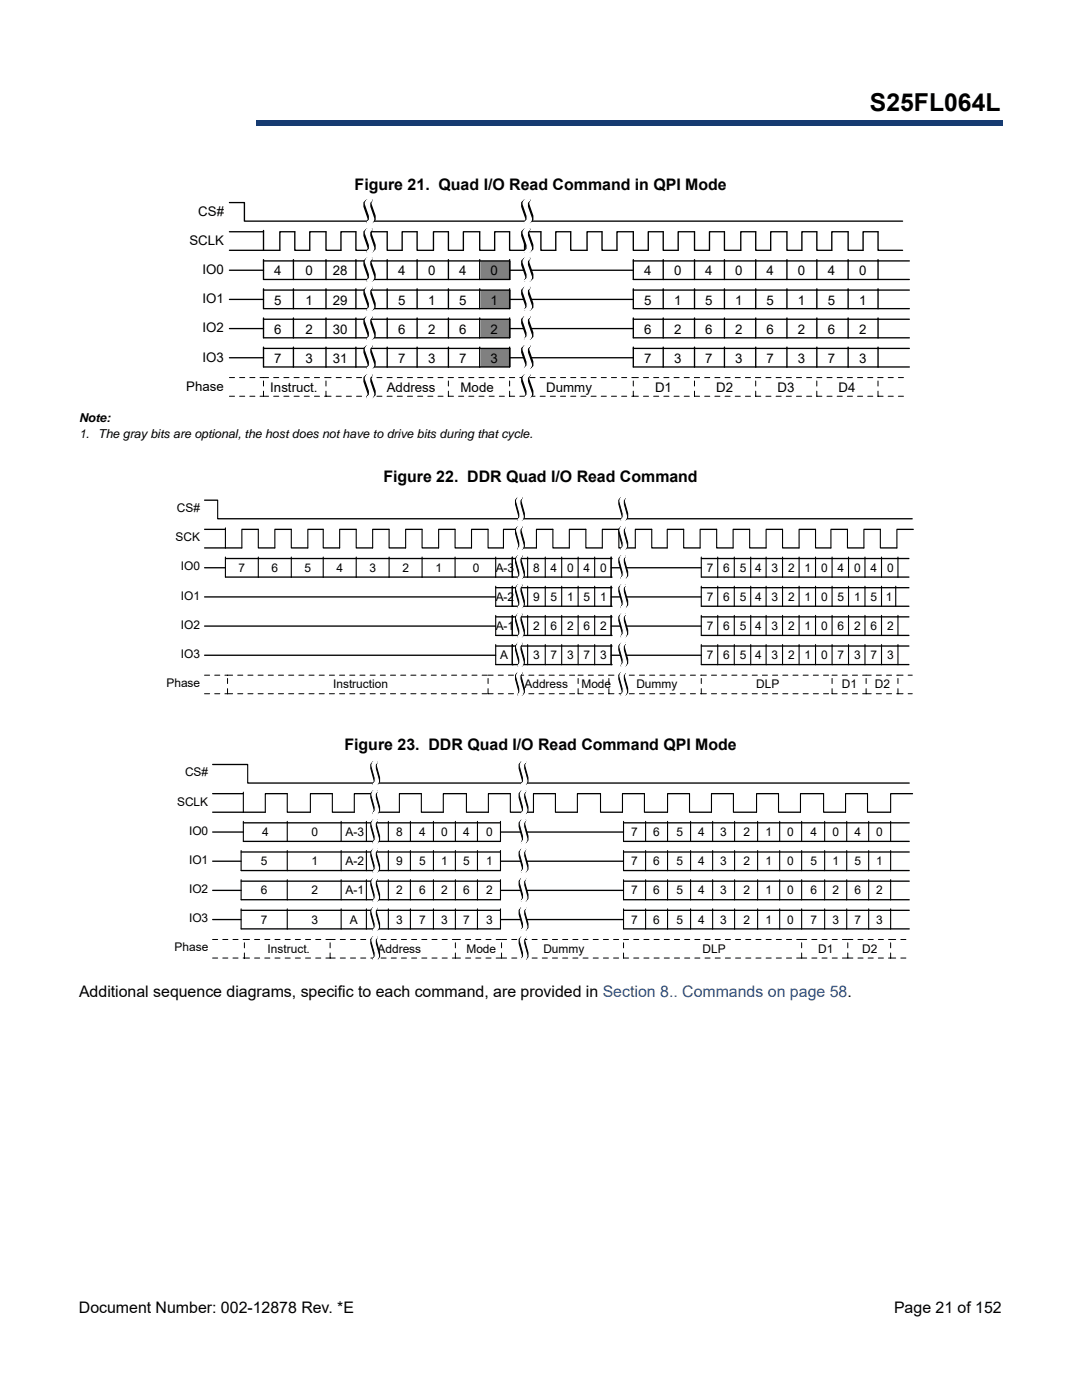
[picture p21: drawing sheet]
<svg xmlns="http://www.w3.org/2000/svg" width="216mm" height="279mm" viewBox="0 0 216 279" stroke-linecap="round" stroke-linejoin="round" font-family="sans-serif">
<defs><g id="words">
<text font-size="4.9" x="173.6" y="22.1">S25FL064L</text>
<g font-size="3.2">
<text x="70.8" y="37.9">Figure 21. Quad I/O Read Command in QPI Mode</text>
<text x="76.5" y="96.3">Figure 22. DDR Quad I/O Read Command</text>
<text x="68.7" y="149.7">Figure 23. DDR Quad I/O Read Command QPI Mode</text>
<text x="15.8" y="198.9">Additional sequence diagrams, specific to each command, are provided in Section 8.. Commands on page 58.</text>
<text x="15.7" y="262.1">Document Number: 002-12878 Rev. *E</text>
<text x="178.4" y="262.1">Page 21 of 152</text>
</g>
<g font-size="2.6">
<text x="39.6" y="43.1">CS#</text>
<text x="37.8" y="48.9">SCLK</text>
<text x="40.4" y="54.7">IO0</text>
<text x="54.7" y="55">4</text>
<text x="61" y="55">0</text>
<text x="66.4" y="55">28</text>
<text x="79.4" y="55">4</text>
<text x="85.4" y="55">0</text>
<text x="91.6" y="55">4</text>
<text x="97.9" y="55">0</text>
<text x="128.5" y="55">4</text>
<text x="134.5" y="55">0</text>
<text x="140.7" y="55">4</text>
<text x="146.7" y="55">0</text>
<text x="153" y="55">4</text>
<text x="159.2" y="55">0</text>
<text x="165.2" y="55">4</text>
<text x="171.4" y="55">0</text>
<text x="40.4" y="60.5">IO1</text>
<text x="54.7" y="60.8">5</text>
<text x="61" y="60.8">1</text>
<text x="66.4" y="60.8">29</text>
<text x="79.4" y="60.8">5</text>
<text x="85.4" y="60.8">1</text>
<text x="91.6" y="60.8">5</text>
<text x="97.9" y="60.8">1</text>
<text x="128.5" y="60.8">5</text>
<text x="134.5" y="60.8">1</text>
<text x="140.7" y="60.8">5</text>
<text x="146.7" y="60.8">1</text>
<text x="153" y="60.8">5</text>
<text x="159.2" y="60.8">1</text>
<text x="165.2" y="60.8">5</text>
<text x="171.4" y="60.8">1</text>
<text x="40.4" y="66.4">IO2</text>
<text x="54.7" y="66.6">6</text>
<text x="61" y="66.6">2</text>
<text x="66.4" y="66.6">30</text>
<text x="79.4" y="66.6">6</text>
<text x="85.4" y="66.6">2</text>
<text x="91.6" y="66.6">6</text>
<text x="97.9" y="66.6">2</text>
<text x="128.5" y="66.6">6</text>
<text x="134.5" y="66.6">2</text>
<text x="140.7" y="66.6">6</text>
<text x="146.7" y="66.6">2</text>
<text x="153" y="66.6">6</text>
<text x="159.2" y="66.6">2</text>
<text x="165.2" y="66.6">6</text>
<text x="171.4" y="66.6">2</text>
<text x="37.2" y="78">Phase</text>
<text x="40.4" y="72.2">IO3</text>
<text x="54.7" y="72.4">7</text>
<text x="61" y="72.4">3</text>
<text x="66.4" y="72.4">31</text>
<text x="79.4" y="72.4">7</text>
<text x="85.4" y="72.4">3</text>
<text x="91.6" y="72.4">7</text>
<text x="97.9" y="72.4">3</text>
<text x="128.5" y="72.4">7</text>
<text x="134.5" y="72.4">3</text>
<text x="140.7" y="72.4">7</text>
<text x="146.7" y="72.4">3</text>
<text x="153" y="72.4">7</text>
<text x="159.2" y="72.4">3</text>
<text x="165.2" y="72.4">7</text>
<text x="171.4" y="72.4">3</text>
<text x="53.9" y="78.3">Instruct.</text>
<text x="77.2" y="78.3">Address</text>
<text x="91.9" y="78.3">Mode</text>
<text x="109" y="78.3">Dummy</text>
<text x="130.7" y="78.3">D1</text>
<text x="142.9" y="78.3">D2</text>
<text x="155.1" y="78.3">D3</text>
<text x="167.3" y="78.3">D4</text>
</g>
<g font-size="2.5">
<text x="15.8" y="84.2">Note:</text>
<text x="15.8" y="87.3">1.</text>
<text x="19.6" y="87.3">The gray bits are optional, the host does not have to drive bits during that cycle.</text>
</g>
<g font-size="2.4">
<text x="35.3" y="102.2">CS#</text>
<text x="35" y="108">SCK</text>
<text x="36.1" y="113.8">IO0</text>
<text x="36.1" y="119.7">IO1</text>
<text x="47.6" y="114.1">7</text>
<text x="54.2" y="114.1">6</text>
<text x="60.8" y="114.1">5</text>
<text x="67.1" y="114.1">4</text>
<text x="73.7" y="114.1">3</text>
<text x="80.3" y="114.1">2</text>
<text x="86.9" y="114.1">1</text>
<text x="94.3" y="114.1">0</text>
<text x="98.9" y="114.1">A-3</text>
<text x="98.9" y="119.9">A-2</text>
<text x="106.4" y="114.1">8</text>
<text x="106.4" y="119.9">9</text>
<text x="109.9" y="114.1">4</text>
<text x="109.9" y="119.9">5</text>
<text x="113.2" y="114.1">0</text>
<text x="113.2" y="119.9">1</text>
<text x="116.5" y="114.1">4</text>
<text x="116.5" y="119.9">5</text>
<text x="119.8" y="114.1">0</text>
<text x="119.8" y="119.9">1</text>
<text x="141" y="114.1">7</text>
<text x="141" y="119.9">7</text>
<text x="144.3" y="114.1">6</text>
<text x="144.3" y="119.9">6</text>
<text x="147.6" y="114.1">5</text>
<text x="147.6" y="119.9">5</text>
<text x="150.7" y="114.1">4</text>
<text x="150.7" y="119.9">4</text>
<text x="154" y="114.1">3</text>
<text x="154" y="119.9">3</text>
<text x="157.2" y="114.1">2</text>
<text x="157.2" y="119.9">2</text>
<text x="160.5" y="114.1">1</text>
<text x="160.5" y="119.9">1</text>
<text x="163.8" y="114.1">0</text>
<text x="163.8" y="119.9">0</text>
<text x="167.1" y="114.1">4</text>
<text x="167.1" y="119.9">5</text>
<text x="170.4" y="114.1">0</text>
<text x="170.4" y="119.9">1</text>
<text x="173.7" y="114.1">4</text>
<text x="173.7" y="119.9">5</text>
<text x="176.8" y="119.9">1</text>
<text x="177" y="114.1">0</text>
<text x="36.1" y="125.5">IO2</text>
<text x="98.9" y="125.8">A-1</text>
<text x="106.4" y="125.8">2</text>
<text x="109.9" y="125.8">6</text>
<text x="113.2" y="125.8">2</text>
<text x="116.5" y="125.8">6</text>
<text x="119.8" y="125.8">2</text>
<text x="141" y="125.8">7</text>
<text x="144.3" y="125.8">6</text>
<text x="147.6" y="125.8">5</text>
<text x="150.7" y="125.8">4</text>
<text x="154" y="125.8">3</text>
<text x="157.2" y="125.8">2</text>
<text x="160.5" y="125.8">1</text>
<text x="163.8" y="125.8">0</text>
<text x="167.1" y="125.8">6</text>
<text x="170.4" y="125.8">2</text>
<text x="173.7" y="125.8">6</text>
<text x="177" y="125.8">2</text>
<text x="36.1" y="131.3">IO3</text>
<text x="99.8" y="131.6">A</text>
<text x="106.4" y="131.6">3</text>
<text x="109.9" y="131.6">7</text>
<text x="113.2" y="131.6">3</text>
<text x="116.5" y="131.6">7</text>
<text x="119.8" y="131.6">3</text>
<text x="141" y="131.6">7</text>
<text x="144.3" y="131.6">6</text>
<text x="147.6" y="131.6">5</text>
<text x="150.7" y="131.6">4</text>
<text x="154" y="131.6">3</text>
<text x="157.2" y="131.6">2</text>
<text x="160.5" y="131.6">1</text>
<text x="163.8" y="131.6">0</text>
<text x="167.1" y="131.6">7</text>
<text x="170.4" y="131.6">3</text>
<text x="173.7" y="131.6">7</text>
<text x="177" y="131.6">3</text>
<text x="33.2" y="137.1">Phase</text>
<text x="66.5" y="137.4">Instruction</text>
<text x="104.6" y="137.4">Address</text>
<text x="116" y="137.4">Mode</text>
<text x="127" y="137.4">Dummy</text>
<text x="150.9" y="137.4">DLP</text>
<text x="168" y="137.4">D1</text>
<text x="174.6" y="137.4">D2</text>
<text x="36.9" y="154.9">CS#</text>
<text x="35.3" y="160.8">SCLK</text>
<text x="37.7" y="166.6">IO0</text>
<text x="52.3" y="166.9">4</text>
<text x="62.1" y="166.9">0</text>
<text x="68.9" y="166.9">A-3</text>
<text x="79" y="166.9">8</text>
<text x="83.6" y="166.9">4</text>
<text x="88" y="166.9">0</text>
<text x="92.4" y="166.9">4</text>
<text x="97" y="166.9">0</text>
<text x="126" y="166.9">7</text>
<text x="130.3" y="166.9">6</text>
<text x="135" y="166.9">5</text>
<text x="139.3" y="166.9">4</text>
<text x="143.7" y="166.9">3</text>
<text x="148.3" y="166.9">2</text>
<text x="152.7" y="166.9">1</text>
<text x="157.1" y="166.9">0</text>
<text x="161.7" y="166.9">4</text>
<text x="166.1" y="166.9">0</text>
<text x="170.5" y="166.9">4</text>
<text x="174.9" y="166.9">0</text>
<text x="37.7" y="172.4">IO1</text>
<text x="52.1" y="172.7">5</text>
<text x="62.1" y="172.7">1</text>
<text x="68.9" y="172.7">A-2</text>
<text x="79" y="172.7">9</text>
<text x="83.6" y="172.7">5</text>
<text x="88" y="172.7">1</text>
<text x="92.4" y="172.7">5</text>
<text x="97" y="172.7">1</text>
<text x="126" y="172.7">7</text>
<text x="130.3" y="172.7">6</text>
<text x="135" y="172.7">5</text>
<text x="139.3" y="172.7">4</text>
<text x="143.7" y="172.7">3</text>
<text x="148.3" y="172.7">2</text>
<text x="152.7" y="172.7">1</text>
<text x="157.1" y="172.7">0</text>
<text x="161.7" y="172.7">5</text>
<text x="166.1" y="172.7">1</text>
<text x="170.5" y="172.7">5</text>
<text x="174.9" y="172.7">1</text>
<text x="37.7" y="178.2">IO2</text>
<text x="52.1" y="178.5">6</text>
<text x="62.1" y="178.5">2</text>
<text x="68.9" y="178.5">A-1</text>
<text x="79" y="178.5">2</text>
<text x="83.6" y="178.5">6</text>
<text x="88" y="178.5">2</text>
<text x="92.4" y="178.5">6</text>
<text x="97" y="178.5">2</text>
<text x="126" y="178.5">7</text>
<text x="130.3" y="178.5">6</text>
<text x="135" y="178.5">5</text>
<text x="139.3" y="178.5">4</text>
<text x="143.7" y="178.5">3</text>
<text x="148.3" y="178.5">2</text>
<text x="152.7" y="178.5">1</text>
<text x="157.1" y="178.5">0</text>
<text x="161.7" y="178.5">6</text>
<text x="166.1" y="178.5">2</text>
<text x="170.5" y="178.5">6</text>
<text x="174.9" y="178.5">2</text>
<text x="37.7" y="184">IO3</text>
<text x="52.1" y="184.3">7</text>
<text x="62.1" y="184.3">3</text>
<text x="69.8" y="184.3">A</text>
<text x="79" y="184.3">3</text>
<text x="83.6" y="184.3">7</text>
<text x="88" y="184.3">3</text>
<text x="92.4" y="184.3">7</text>
<text x="97" y="184.3">3</text>
<text x="126" y="184.3">7</text>
<text x="130.3" y="184.3">6</text>
<text x="135" y="184.3">5</text>
<text x="139.3" y="184.3">4</text>
<text x="143.7" y="184.3">3</text>
<text x="148.3" y="184.3">2</text>
<text x="152.7" y="184.3">1</text>
<text x="157.1" y="184.3">0</text>
<text x="161.7" y="184.3">7</text>
<text x="166.1" y="184.3">3</text>
<text x="170.5" y="184.3">7</text>
<text x="174.9" y="184.3">3</text>
<text x="34.8" y="189.9">Phase</text>
<text x="53.4" y="190.1">Instruct.</text>
<text x="75.3" y="190.1">Address</text>
<text x="93.1" y="190.1">Mode</text>
<text x="108.4" y="190.1">Dummy</text>
<text x="140.2" y="190.1">DLP</text>
<text x="163.2" y="190.1">D1</text>
<text x="172" y="190.1">D2</text>
</g>
</g></defs>
<path d="M51.1 24.1h149v.9h-149z" fill="#163b71"/>
<path d="M51 25h149M51.1 24.1h148.9" fill="none" stroke="#163b71" stroke-width=".2"/>
<path d="M51 24h.2v1h-.2z" fill="#163b71"/>
<g fill="#fff">
<path d="M16.3 16.3h32.4v10h-32.4z"/>
<path d="M31.6 38.9h151.2v41.5h-151.2z"/>
</g>
<g fill="none" stroke="#000" stroke-width=".27">
<path d="M45.8 40.4h3v3.7h131.3M45.8 46.3h6.8M45.8 53.9h6.8M52.6 46v4M52.6 51.8v4h43.1v-4M52.6 52.1h43.1M58.5 51.8v4M65 51.8v4M71 51.8v4M77.3 51.8v4M83.2 51.8v4M89.5 51.8v4"/>
<path d="M180.1 50h-4.9v-3.7h-3v3.7h-3v-3.7h-3.2v3.7h-3v-3.7h-3v3.7h-3v-3.7h-3.2v3.7h-3v-3.7h-3v3.7h-3.2v-3.7h-3v3.7h-3v-3.7h-3.3v3.7h-3v-3.7h-2.9v3.7h-3v-3.7h-3.3v3.7h-3v-3.7h-3v3.7h-3.2v-3.7h-3v3.7h-3v-3.7h-3.2v3.7h-3v-3.7h-3v3.7h-3v-3.7h-3.2v3.7h-3v-3.7h-3v3.7h-3.3v-3.7h-3v3.7h-2.9v-3.7h-3.3v3.7h-3v-3.7h-3v3.7h-3v-3.7h-3.2v3.7h-3v-3.7h-3v3.7h-10"/>
</g>
<path d="M96 52.1h6v3.7h-6z" fill="#808080"/>
<g fill="none" stroke="#000" stroke-width=".27">
<path d="M45.8 59.8h6.8M58.5 57.6v4M65 57.6v4M71 57.6v4M77.3 57.6v4M83.2 57.6v4M89.5 57.6v4M95.7 57.9h-43.1M95.7 52.1h6M95.7 57.6v4h-43.1v-4M101.7 51.8v4h-6M101.7 53.9h24.7"/>
<path d="M126.4 51.8v4h55M126.4 52.1h55M132.3 51.8v4M138.6 51.8v4M144.6 51.8v4M150.8 51.8v4M157 51.8v4M163 51.8v4M169.2 51.8v4M175.2 51.8v4"/>
</g>
<path d="M96 57.9h6v3.7h-6z" fill="#808080"/>
<g fill="none" stroke="#000" stroke-width=".27">
<path d="M95.7 57.9h6M101.7 57.6v4h-6M101.7 59.8h24.7M126.4 57.6v4h55M126.4 57.9h55M132.3 57.6v4M138.6 57.6v4M144.6 57.6v4M150.8 57.6v4M157 57.6v4M163 57.6v4M169.2 57.6v4"/>
<path d="M175.2 57.6v4M45.8 65.6h6.8M52.6 63.5v3.9h43.1v-3.9M52.6 63.7h43.1M58.5 63.5v3.9M65 63.5v3.9M71 63.5v3.9M77.3 63.5v3.9M83.2 63.5v3.9M89.5 63.5v3.9"/>
</g>
<path d="M96 63.7h6v3.7h-6z" fill="#808080"/>
<g fill="none" stroke="#000" stroke-width=".27">
<path d="M45.8 71.4h6.8M58.5 69.3v3.9M65 69.3v3.9M71 69.3v3.9M77.3 69.3v3.9M83.2 69.3v3.9M89.5 69.3v3.9M95.7 69.5h-43.1M95.7 63.7h6M95.7 69.3v3.9h-43.1v-3.9M101.7 63.5v3.9h-6M101.7 65.6h24.7"/>
<path d="M126.4 63.5v3.9h55M126.4 63.7h55M132.3 63.5v3.9M138.6 63.5v3.9M144.6 63.5v3.9M150.8 63.5v3.9M157 63.5v3.9M163 63.5v3.9M169.2 63.5v3.9M175.2 63.5v3.9"/>
</g>
<path d="M96 69.5h6v3.7h-6z" fill="#808080"/>
<g fill="none" stroke="#000" stroke-width=".27">
<path d="M95.7 69.5h6M101.7 69.3v3.9h-6M101.7 71.4h24.7M126.4 69.3v3.9h55M126.4 69.5h55M132.3 69.3v3.9M138.6 69.3v3.9M144.6 69.3v3.9M150.8 69.3v3.9M157 69.3v3.9M163 69.3v3.9M169.2 69.3v3.9"/>
<path d="M175.2 69.3v3.9"/>
</g>
<g fill="none" stroke="#000" stroke-width=".2" stroke-dasharray="1 1 1 1 1 1 1 1">
<path d="M45.8 79.1h6.8M45.8 75.4h6.8M52.6 79.1v-4M52.6 79.1h12.4M52.6 75.4h12.4M65 79.1v-4M65 79.1h24.5M65 75.4h24.5M89.5 79.1v-4M89.5 79.1h12.2M89.5 75.4h12.2M101.7 79.1v-4"/>
<path d="M101.7 79.1h24.7M101.7 75.4h24.7M126.4 79.1v-4M126.4 79.1h12.2M126.4 75.4h12.2M138.6 79.1v-4M138.6 79.1h12.2M138.6 75.4h12.2M150.8 79.1v-4M150.8 79.1h12.2M150.8 75.4h12.2M163 79.1v-4"/>
<path d="M163 79.1h12.2M163 75.4h12.2M175.2 79.1v-4M175.2 79.1h5.4M175.2 75.4h5.4"/>
</g>
<g fill="#000" stroke="#000" stroke-width=".27">
<path d="M72.6 40.4l.6-.5-.3 .8 .8 2.4v.8l-.5 .5 .3-.8-.9-2.4zM74.3 39.9l-.3 .8 .8 2.4v.8l-.5 .5 .3-.8-.9-2.4v-.8zM104.1 40.4l.6-.5-.3 .8 .8 2.4v.8l-.5 .5 .2-.8-.8-2.4zM105.2 40.4l.6-.5-.3 .8 .8 2.4v.8l-.5 .5 .2-.8-.8-2.4zM72.6 46.3l.6-.6-.3 .8 .8 2.4v.8l-.5 .5 .3-.8-.9-2.3zM72.6 52.1l.6-.6-.3 .8 .8 2.4v.8l-.5 .6 .3-.9-.9-2.3zM72.6 57.9l.6-.5-.3 .8 .8 2.3v.8l-.5 .6 .3-.8-.9-2.4zM74.3 45.7l-.3 .8 .8 2.4v.8l-.5 .5 .3-.8-.9-2.3v-.8zM74.3 51.5l-.3 .8 .8 2.4v.8l-.5 .6 .3-.9-.9-2.3v-.8zM74.3 57.4l-.3 .8 .8 2.3v.8l-.5 .6 .3-.8-.9-2.4v-.8zM104.1 46.3l.6-.6-.3 .8 .8 2.4v.8l-.5 .5 .2-.8-.8-2.3zM104.1 52.1l.6-.6-.3 .8 .8 2.4v.8l-.5 .6 .2-.9-.8-2.3z"/>
<path d="M104.1 57.9l.6-.5-.3 .8 .8 2.3v.8l-.5 .6 .2-.8-.8-2.4zM105.2 46.3l.6-.6-.3 .8 .8 2.4v.8l-.5 .5 .2-.8-.8-2.3zM105.2 52.1l.6-.6-.3 .8 .8 2.4v.8l-.5 .6 .2-.9-.8-2.3zM105.2 57.9l.6-.5-.3 .8 .8 2.3v.8l-.5 .6 .2-.8-.8-2.4zM72.6 63.7l.6-.5-.3 .8 .8 2.4v.8l-.5 .5 .3-.8-.9-2.4zM72.6 69.5l.6-.5-.3 .8 .8 2.4v.8l-.5 .5 .3-.8-.9-2.4zM72.6 75.4l.6-.6-.3 .8 .8 2.4v.8l-.5 .5 .3-.7-.9-2.4zM74.3 63.2l-.3 .8 .8 2.4v.8l-.5 .5 .3-.8-.9-2.4v-.8zM74.3 69l-.3 .8 .8 2.4v.8l-.5 .5 .3-.8-.9-2.4v-.8zM74.3 74.8l-.3 .8 .8 2.4v.8l-.5 .5 .3-.7-.9-2.4v-.8zM104.1 63.7l.6-.5-.3 .8 .8 2.4v.8l-.5 .5 .2-.8-.8-2.4zM104.1 69.5l.6-.5-.3 .8 .8 2.4v.8l-.5 .5 .2-.8-.8-2.4z"/>
<path d="M104.1 75.4l.6-.6-.3 .8 .8 2.4v.8l-.5 .5 .2-.7-.8-2.4zM105.2 63.7l.6-.5-.3 .8 .8 2.4v.8l-.5 .5 .2-.8-.8-2.4zM105.2 69.5l.6-.5-.3 .8 .8 2.4v.8l-.5 .5 .2-.8-.8-2.4zM105.2 75.4l.6-.6-.3 .8 .8 2.4v.8l-.5 .5 .2-.7-.8-2.4z"/>
</g>
<g fill="#fff" stroke="#fff" stroke-width=".27">
<path d="M73.2 39.9h1.1l-.6 .5v.8l.9 2.4-.3 .8h-1.1l.5-.5v-.8l-.8-2.4z"/>
<path d="M73.2 45.7h1.1l-.6 .6v.8l.9 2.3-.3 .8h-1.1l.5-.5v-.8l-.8-2.4z"/>
<path d="M73.2 51.5h1.1l-.6 .6v.8l.9 2.3-.3 .9h-1.1l.5-.6v-.8l-.8-2.4z"/>
<path d="M73.2 57.4h1.1l-.6 .5v.8l.9 2.4-.3 .8h-1.1l.5-.6v-.8l-.8-2.3z"/>
<path d="M73.2 63.2h1.1l-.6 .5v.8l.9 2.4-.3 .8h-1.1l.5-.5v-.8l-.8-2.4z"/>
<path d="M73.2 69h1.1l-.6 .5v.8l.9 2.4-.3 .8h-1.1l.5-.5v-.8l-.8-2.4z"/>
<path d="M73.2 74.8h1.1l-.6 .6v.8l.9 2.4-.3 .7h-1.1l.5-.5v-.8l-.8-2.4z"/>
<path d="M104.7 39.9h1.1l-.6 .5v.8l.8 2.4-.2 .8h-1.1l.5-.5v-.8l-.8-2.4z"/>
<path d="M104.7 45.7h1.1l-.6 .6v.8l.8 2.3-.2 .8h-1.1l.5-.5v-.8l-.8-2.4z"/>
<path d="M104.7 51.5h1.1l-.6 .6v.8l.8 2.3-.2 .9h-1.1l.5-.6v-.8l-.8-2.4z"/>
<path d="M104.7 57.4h1.1l-.6 .5v.8l.8 2.4-.2 .8h-1.1l.5-.6v-.8l-.8-2.3z"/>
<path d="M104.7 63.2h1.1l-.6 .5v.8l.8 2.4-.2 .8h-1.1l.5-.5v-.8l-.8-2.4z"/>
<path d="M104.7 69h1.1l-.6 .5v.8l.8 2.4-.2 .8h-1.1l.5-.5v-.8l-.8-2.4z"/>
<path d="M104.7 74.8h1.1l-.6 .6v.8l.8 2.4-.2 .7h-1.1l.5-.5v-.8l-.8-2.4z"/>
</g>
<path d="M31.6 97.3h151.7v42.5h-151.7z" fill="#fff"/>
<g fill="none" stroke="#000" stroke-width=".24">
<path d="M40.8 99.8h2.6v3.7h138.6M40.8 119.1h58.1M40.8 105.6h4.2M40.8 113.3h4.2M45 105.4v3.9M45 111.2v4h76.9M51.5 111.2v4M58.1 111.2v4M64.5 111.2v4M71.1 111.2v4M77.6 111.2v4M84.2 111.2v4"/>
<path d="M90.8 111.2v4M98.9 117v4h23M98.9 117.3h23M98.9 111.2v4M102.2 115.2h.1M102.2 111.5h.1M102.2 117.3h.1M102.2 111.2v4M102.2 117v4M105.3 111.2v4M105.3 117v4M108.8 111.2v4"/>
<path d="M108.8 117v4M112.1 111.2v4M112.1 117v4M115.4 111.2v4M115.4 117v4M118.7 111.2v4M118.7 117v4M121.9 111.5h-76.9M121.9 115.2h.1M121.9 111.5h.1M121.9 117.3h.1M121.9 113.3h18"/>
<path d="M121.9 111.2v4M121.9 117v4M121.9 119.1h18M139.9 111.2v4h41.5M139.9 111.5h41.5M139.9 117v4h41.5M139.9 117.3h41.5M143.2 111.2v4M143.2 117v4M146.5 111.2v4M146.5 117v4M149.8 111.2v4"/>
<path d="M149.8 117v4M152.9 111.2v4M152.9 117v4M156.1 111.2v4M156.1 117v4M159.4 111.2v4M159.4 117v4M162.7 111.2v4M162.7 117v4M166 111.2v4M166 117v4M169.3 111.2v4"/>
<path d="M169.3 117v4M172.6 111.2v4M172.6 117v4M175.9 111.2v4M175.9 117v4M178.7 117v4M179.2 111.2v4M182.2 105.6h-3.2v3.7h-3.3v-3.7h-3.3v3.7h-3.3v-3.7h-3.3v3.7h-3.1v-3.7h-3.3v3.7h-3.3v-3.7h-3.2v3.7h-3.3v-3.7h-3.3v3.7h-3.3v-3.7h-3.3v3.7h-3.3v-3.7h-3.3v3.7h-3.1v-3.7h-3.2v3.7h-3.3v-3.7h-3.3v3.7h-3.3v-3.7h-3.3v3.7h-3.3v-3.7h-3.3v3.7h-3.3v-3.7h-3.2v3.7h-3.1v-3.7h-3.3v3.7h-3.3v-3.7h-3.3v3.7h-3.3v-3.7h-3.3v3.7h-3.3v-3.7h-3.2v3.7h-3.3v-3.7h-3.3v3.7h-3.3v-3.7h-3.1v3.7h-3.3v-3.7h-3.3v3.7h-3.3v-3.7h-3.2v3.7h-7.5M40.8 130.8h58.1M40.8 124.9h58.1M98.9 128.7v3.9h23M98.9 128.9h23"/>
<path d="M98.9 122.8v4h23M98.9 123.1h23M102.2 121h.1M102.2 126.8h.1M102.2 123.1h.1M102.2 132.6h.1M102.2 128.9h.1M102.2 122.8v4M102.2 128.7v3.9M105.3 122.8v4M105.3 128.7v3.9M108.8 122.8v4"/>
<path d="M108.8 128.7v3.9M112.1 122.8v4M112.1 128.7v3.9M115.4 122.8v4M115.4 128.7v3.9M118.7 122.8v4M118.7 128.7v3.9M121.9 121h.1M121.9 126.8h.1M121.9 123.1h.1M121.9 132.6h.1M121.9 128.9h.1"/>
<path d="M121.9 122.8v4M121.9 128.7v3.9M121.9 124.9h18M121.9 130.8h18M139.9 122.8v4h41.5M139.9 128.7v3.9h41.5M139.9 123.1h41.5M139.9 128.9h41.5M143.2 122.8v4M143.2 128.7v3.9M146.5 122.8v4M146.5 128.7v3.9"/>
<path d="M149.8 122.8v4M149.8 128.7v3.9M152.9 122.8v4M152.9 128.7v3.9M156.1 122.8v4M156.1 128.7v3.9M159.4 122.8v4M159.4 128.7v3.9M162.7 122.8v4M162.7 128.7v3.9M166 122.8v4M166 128.7v3.9"/>
<path d="M169.3 122.8v4M169.3 128.7v3.9M172.6 122.8v4M172.6 128.7v3.9M175.9 122.8v4M175.9 128.7v3.9M179.2 122.8v4M179.2 128.7v3.9"/>
</g>
<g fill="none" stroke="#000" stroke-width=".2" stroke-dasharray="1 1 1 1 1 1 1 1">
<path d="M40.8 138.5h4.6M40.8 134.7h4.6M45.4 138.5v-4M45.4 138.5h52M45.4 134.7h52M97.4 138.5v-4M97.4 138.5h18M97.4 134.7h18M115.4 138.5v-4M115.4 138.5h6.1M115.4 134.7h6.1M121.5 138.5v-4"/>
<path d="M121.5 138.5h18.4M121.5 134.7h18.4M139.9 138.5v-4M139.9 138.5h26.1M139.9 134.7h26.1M166 138.5v-4M166 138.5h6.8M166 134.7h6.8M172.8 138.5v-4M172.8 138.5h6.4M172.8 134.7h6.4M179.2 138.5v-4"/>
<path d="M179.2 138.5h2.8M179.2 134.7h2.8"/>
</g>
<g fill="#000" stroke="#000" stroke-width=".24">
<path d="M103.3 99.3l-.2 .8 .6 2.4v.8l-.4 .5 .2-.8-.6-2.4v-.8zM104.2 99.3l-.2 .8 .6 2.4v.8l-.4 .5 .2-.8-.7-2.4v-.8zM123.9 99.3l-.2 .8 .7 2.4v.8l-.5 .5 .2-.8-.6-2.4v-.8zM124.8 99.3l-.2 .8 .6 2.4v.8l-.4 .5 .2-.8-.6-2.4v-.8zM103.3 105.1l-.2 .8 .6 2.4v.8l-.4 .5 .2-.8-.6-2.4v-.8zM103.3 110.9l-.2 .8 .6 2.4v.8l-.4 .5 .2-.8-.6-2.4v-.7zM103.3 116.8l-.2 .7 .6 2.4v.8l-.4 .5 .2-.7-.6-2.4v-.8zM104.2 105.1l-.2 .8 .6 2.4v.8l-.4 .5 .2-.8-.7-2.4v-.8zM104.2 110.9l-.2 .8 .6 2.4v.8l-.4 .5 .2-.8-.7-2.4v-.7zM104.2 116.8l-.2 .7 .6 2.4v.8l-.4 .5 .2-.7-.7-2.4v-.8zM123.9 105.1l-.2 .8 .7 2.4v.8l-.5 .5 .2-.8-.6-2.4v-.8zM123.9 110.9l-.2 .8 .7 2.4v.8l-.5 .5 .2-.8-.6-2.4v-.7z"/>
<path d="M123.9 116.8l-.2 .7 .7 2.4v.8l-.5 .5 .2-.7-.6-2.4v-.8zM124.8 105.1l-.2 .8 .6 2.4v.8l-.4 .5 .2-.8-.6-2.4v-.8zM124.8 110.9l-.2 .8 .6 2.4v.8l-.4 .5 .2-.8-.6-2.4v-.7zM124.8 116.8l-.2 .7 .6 2.4v.8l-.4 .5 .2-.7-.6-2.4v-.8zM103.3 122.6l-.2 .8 .6 2.4v.7l-.4 .6 .2-.8-.6-2.4v-.8zM103.3 128.4l-.2 .8 .6 2.4v.8l-.4 .5 .2-.8-.6-2.4v-.8zM103.3 134.2l-.2 .8 .6 2.4v.8l-.4 .5 .2-.8-.6-2.4v-.8zM104.2 122.6l-.2 .8 .6 2.4v.7l-.4 .6 .2-.8-.7-2.4v-.8zM104.2 128.4l-.2 .8 .6 2.4v.8l-.4 .5 .2-.8-.7-2.4v-.8zM104.2 134.2l-.2 .8 .6 2.4v.8l-.4 .5 .2-.8-.7-2.4v-.8zM123.9 122.6l-.2 .8 .7 2.4v.7l-.5 .6 .2-.8-.6-2.4v-.8zM123.9 128.4l-.2 .8 .7 2.4v.8l-.5 .5 .2-.8-.6-2.4v-.8z"/>
<path d="M123.9 134.2l-.2 .8 .7 2.4v.8l-.5 .5 .2-.8-.6-2.4v-.8zM124.8 122.6l-.2 .8 .6 2.4v.7l-.4 .6 .2-.8-.6-2.4v-.8zM124.8 128.4l-.2 .8 .6 2.4v.8l-.4 .5 .2-.8-.6-2.4v-.8zM124.8 134.2l-.2 .8 .6 2.4v.8l-.4 .5 .2-.8-.6-2.4v-.8z"/>
</g>
<g fill="#fff" stroke="#fff" stroke-width=".24">
<path d="M123.9 99.3h.9l-.4 .5v.8l.6 2.4-.2 .8h-.9l.5-.5v-.8l-.7-2.4z"/>
<path d="M123.9 105.1h.9l-.4 .5v.8l.6 2.4-.2 .8h-.9l.5-.5v-.8l-.7-2.4z"/>
<path d="M123.9 110.9h.9l-.4 .6v.7l.6 2.4-.2 .8h-.9l.5-.5v-.8l-.7-2.4z"/>
<path d="M123.9 116.8h.9l-.4 .5v.8l.6 2.4-.2 .7h-.9l.5-.5v-.8l-.7-2.4z"/>
<path d="M123.9 122.6h.9l-.4 .5v.8l.6 2.4-.2 .8h-.9l.5-.6v-.7l-.7-2.4z"/>
<path d="M123.9 128.4h.9l-.4 .5v.8l.6 2.4-.2 .8h-.9l.5-.5v-.8l-.7-2.4z"/>
<path d="M123.9 134.2h.9l-.4 .5v.8l.6 2.4-.2 .8h-.9l.5-.5v-.8l-.7-2.4z"/>
<path d="M103.3 99.3h.9l-.5 .5v.8l.7 2.4-.2 .8h-.9l.4-.5v-.8l-.6-2.4z"/>
<path d="M103.3 105.1h.9l-.5 .5v.8l.7 2.4-.2 .8h-.9l.4-.5v-.8l-.6-2.4z"/>
<path d="M103.3 110.9h.9l-.5 .6v.7l.7 2.4-.2 .8h-.9l.4-.5v-.8l-.6-2.4z"/>
<path d="M103.3 116.8h.9l-.5 .5v.8l.7 2.4-.2 .7h-.9l.4-.5v-.8l-.6-2.4z"/>
<path d="M103.3 122.6h.9l-.5 .5v.8l.7 2.4-.2 .8h-.9l.4-.6v-.7l-.6-2.4z"/>
<path d="M103.3 128.4h.9l-.5 .5v.8l.7 2.4-.2 .8h-.9l.4-.5v-.8l-.6-2.4z"/>
<path d="M103.3 134.2h.9l-.5 .5v.8l.7 2.4-.2 .8h-.9l.4-.5v-.8l-.6-2.4z"/>
</g>
<path d="M30.2 150.7h153v41.8h-153z" fill="#fff"/>
<g fill="none" stroke="#000" stroke-width=".24">
<path d="M42.4 152.6h7v3.7h132M42.4 158.4h6.2M48.6 158.1v4M182.1 158.4h-4.4v3.7h-4.6v-3.7h-4.4v3.7h-4.4v-3.7h-4.6v3.7h-4.4v-3.7h-4.3v3.7h-4.7v-3.7h-4.3v3.7h-4.4v-3.7h-4.4v3.7h-4.6v-3.7h-4.4v3.7h-4.4v-3.7h-4.6v3.7h-4.4v-3.7h-4.4v3.7h-4.6v-3.7h-4.3v3.7h-4.4v-3.7h-4.6v3.7h-4.4v-3.7h-4.4v3.7h-4.6v-3.7h-4.4v3.7h-4.4v-3.7h-4.4v3.7h-4.6v-3.7h-4.4v3.7h-10.5M42.4 166.1h6.2M42.4 171.9h5.7M42.4 177.7h5.7M48.1 169.8v3.9h51.8v-3.9M48.1 175.6v4h51.8v-4M48.1 170h51.8M48.1 175.9h51.8M57.3 163.9v4"/>
<path d="M57.3 169.8v3.9M57.3 175.6v4M68.1 163.9v4M68.1 169.8v3.9M68.1 175.6v4M73.1 163.9v4M73.1 169.8v3.9M73.1 175.6v4M77.5 163.9v4M77.5 169.8v3.9M77.5 175.6v4M81.9 163.9v4"/>
<path d="M81.9 169.8v3.9M81.9 175.6v4M86.5 163.9v4M86.5 169.8v3.9M86.5 175.6v4M90.9 163.9v4M90.9 169.8v3.9M90.9 175.6v4M95.3 163.9v4M95.3 169.8v3.9M95.3 175.6v4M99.9 164.2h-51.3"/>
<path d="M99.9 163.9v4h-51.3v-4M99.9 166.1h24.5M99.9 171.9h24.5M99.9 177.7h24.5M124.4 163.9v4h57M124.4 164.2h57M124.4 169.8v3.9h57M124.4 175.6v4h57M124.4 170h57M124.4 175.9h57M128.8 163.9v4M128.8 169.8v3.9"/>
<path d="M128.8 175.6v4M133.2 163.9v4M133.2 169.8v3.9M133.2 175.6v4M137.8 163.9v4M137.8 169.8v3.9M137.8 175.6v4M142.2 163.9v4M142.2 169.8v3.9M142.2 175.6v4M146.6 163.9v4M146.6 169.8v3.9"/>
<path d="M146.6 175.6v4M151.2 163.9v4M151.2 169.8v3.9M151.2 175.6v4M155.6 163.9v4M155.6 169.8v3.9M155.6 175.6v4M160 163.9v4M160 169.8v3.9M160 175.6v4M164.6 163.9v4M164.6 169.8v3.9"/>
<path d="M164.6 175.6v4M169 163.9v4M169 169.8v3.9M169 175.6v4M173.3 163.9v4M173.3 169.8v3.9M173.3 175.6v4M177.7 163.9v4M177.7 169.8v3.9M177.7 175.6v4M42.4 183.5h5.7M48.1 181.4v4h51.8v-4"/>
<path d="M48.1 181.7h51.8M57.3 181.4v4M68.1 181.4v4M73.1 181.4v4M77.5 181.4v4M81.9 181.4v4M86.5 181.4v4M90.9 181.4v4M95.3 181.4v4M99.9 183.5h24.5M124.4 181.4v4h57M124.4 181.7h57"/>
<path d="M128.8 181.4v4M133.2 181.4v4M137.8 181.4v4M142.2 181.4v4M146.6 181.4v4M151.2 181.4v4M155.6 181.4v4M160 181.4v4M164.6 181.4v4M169 181.4v4M173.3 181.4v4M177.7 181.4v4"/>
</g>
<g fill="none" stroke="#000" stroke-width=".2" stroke-dasharray="1 1 1 1 1 1 1 1">
<path d="M42.4 191.2h6.4M42.4 187.5h6.4M48.8 191.2v-4M48.8 191.2h17.1M48.8 187.5h17.1M65.9 191.2v-4M65.9 191.2h25M65.9 187.5h25M90.9 191.2v-4M90.9 191.2h9.2M90.9 187.5h9.2M100.1 191.2v-4"/>
<path d="M100.1 191.2h24.3M100.1 187.5h24.3M124.4 191.2v-4M124.4 191.2h35.6M124.4 187.5h35.6M160 191.2v-4M160 191.2h9.2M160 187.5h9.2M169.2 191.2v-4M169.2 191.2h8.5M169.2 187.5h8.5M177.7 191.2v-4"/>
<path d="M177.7 191.2h3.7M177.7 187.5h3.7"/>
</g>
<g fill="#000" stroke="#000" stroke-width=".24">
<path d="M74.4 152l-.2 .8 .7 2.4v.8l-.5 .5 .3-.8-.7-2.3v-.8zM74.4 157.9l-.2 .7 .7 2.4v.8l-.5 .5 .3-.7-.7-2.4v-.8zM75.3 152l-.2 .8 .6 2.4v.8l-.4 .5 .2-.8-.6-2.3v-.8zM75.3 157.9l-.2 .7 .6 2.4v.8l-.4 .5 .2-.7-.6-2.4v-.8zM104 152l-.2 .8 .7 2.4v.8l-.5 .5 .2-.8-.6-2.3v-.8zM104 157.9l-.2 .7 .7 2.4v.8l-.5 .5 .2-.7-.6-2.4v-.8zM104.9 152l-.2 .8 .6 2.4v.8l-.4 .5 .2-.8-.6-2.3v-.8zM104.9 157.9l-.2 .7 .6 2.4v.8l-.4 .5 .2-.7-.6-2.4v-.8zM74.4 163.7l-.2 .8 .7 2.4v.7l-.5 .6 .3-.8-.7-2.4v-.8zM74.4 169.5l-.2 .8 .7 2.4v.8l-.5 .5 .3-.8-.7-2.4v-.8zM74.4 175.3l-.2 .8 .7 2.4v.8l-.5 .5 .3-.8-.7-2.4v-.7zM75.3 163.7l-.2 .8 .6 2.4v.7l-.4 .6 .2-.8-.6-2.4v-.8z"/>
<path d="M75.3 169.5l-.2 .8 .6 2.4v.8l-.4 .5 .2-.8-.6-2.4v-.8zM75.3 175.3l-.2 .8 .6 2.4v.8l-.4 .5 .2-.8-.6-2.4v-.7zM104 163.7l-.2 .8 .7 2.4v.7l-.5 .6 .2-.8-.6-2.4v-.8zM104 169.5l-.2 .8 .7 2.4v.8l-.5 .5 .2-.8-.6-2.4v-.8zM104 175.3l-.2 .8 .7 2.4v.8l-.5 .5 .2-.8-.6-2.4v-.7zM104.9 163.7l-.2 .8 .6 2.4v.7l-.4 .6 .2-.8-.6-2.4v-.8zM104.9 169.5l-.2 .8 .6 2.4v.8l-.4 .5 .2-.8-.6-2.4v-.8zM104.9 175.3l-.2 .8 .6 2.4v.8l-.4 .5 .2-.8-.6-2.4v-.7zM74.4 181.1l-.2 .8 .7 2.4v.8l-.5 .5 .3-.8-.7-2.3v-.8zM74.4 187l-.2 .7 .7 2.4v.8l-.5 .6 .3-.8-.7-2.4v-.8zM75.3 181.1l-.2 .8 .6 2.4v.8l-.4 .5 .2-.8-.6-2.3v-.8zM75.3 187l-.2 .7 .6 2.4v.8l-.4 .6 .2-.8-.6-2.4v-.8z"/>
<path d="M104 181.1l-.2 .8 .7 2.4v.8l-.5 .5 .2-.8-.6-2.3v-.8zM104 187l-.2 .7 .7 2.4v.8l-.5 .6 .2-.8-.6-2.4v-.8zM104.9 181.1l-.2 .8 .6 2.4v.8l-.4 .5 .2-.8-.6-2.3v-.8zM104.9 187l-.2 .7 .6 2.4v.8l-.4 .6 .2-.8-.6-2.4v-.8z"/>
</g>
<g fill="#fff" stroke="#fff" stroke-width=".24">
<path d="M104 152h.9l-.4 .6v.8l.6 2.3-.2 .8h-.9l.5-.5v-.8l-.7-2.4z"/>
<path d="M104 157.9h.9l-.4 .5v.8l.6 2.4-.2 .7h-.9l.5-.5v-.8l-.7-2.4z"/>
<path d="M104 163.7h.9l-.4 .5v.8l.6 2.4-.2 .8h-.9l.5-.6v-.7l-.7-2.4z"/>
<path d="M104 169.5h.9l-.4 .5v.8l.6 2.4-.2 .8h-.9l.5-.5v-.8l-.7-2.4z"/>
<path d="M104 175.3h.9l-.4 .6v.7l.6 2.4-.2 .8h-.9l.5-.5v-.8l-.7-2.4z"/>
<path d="M104 181.1h.9l-.4 .6v.8l.6 2.3-.2 .8h-.9l.5-.5v-.8l-.7-2.4z"/>
<path d="M104 187h.9l-.4 .5v.8l.6 2.4-.2 .8h-.9l.5-.6v-.8l-.7-2.4z"/>
<path d="M74.4 152h.9l-.4 .6v.8l.6 2.3-.2 .8h-.9l.5-.5v-.8l-.7-2.4z"/>
<path d="M74.4 157.9h.9l-.4 .5v.8l.6 2.4-.2 .7h-.9l.5-.5v-.8l-.7-2.4z"/>
<path d="M74.4 163.7h.9l-.4 .5v.8l.6 2.4-.2 .8h-.9l.5-.6v-.7l-.7-2.4z"/>
<path d="M74.4 169.5h.9l-.4 .5v.8l.6 2.4-.2 .8h-.9l.5-.5v-.8l-.7-2.4z"/>
<path d="M74.4 175.3h.9l-.4 .6v.7l.6 2.4-.2 .8h-.9l.5-.5v-.8l-.7-2.4z"/>
<path d="M74.4 181.1h.9l-.4 .6v.8l.6 2.3-.2 .8h-.9l.5-.5v-.8l-.7-2.4z"/>
<path d="M74.4 187h.9l-.4 .5v.8l.6 2.4-.2 .8h-.9l.5-.6v-.8l-.7-2.4z"/>
</g>
<use href="#words"/>
</svg>
